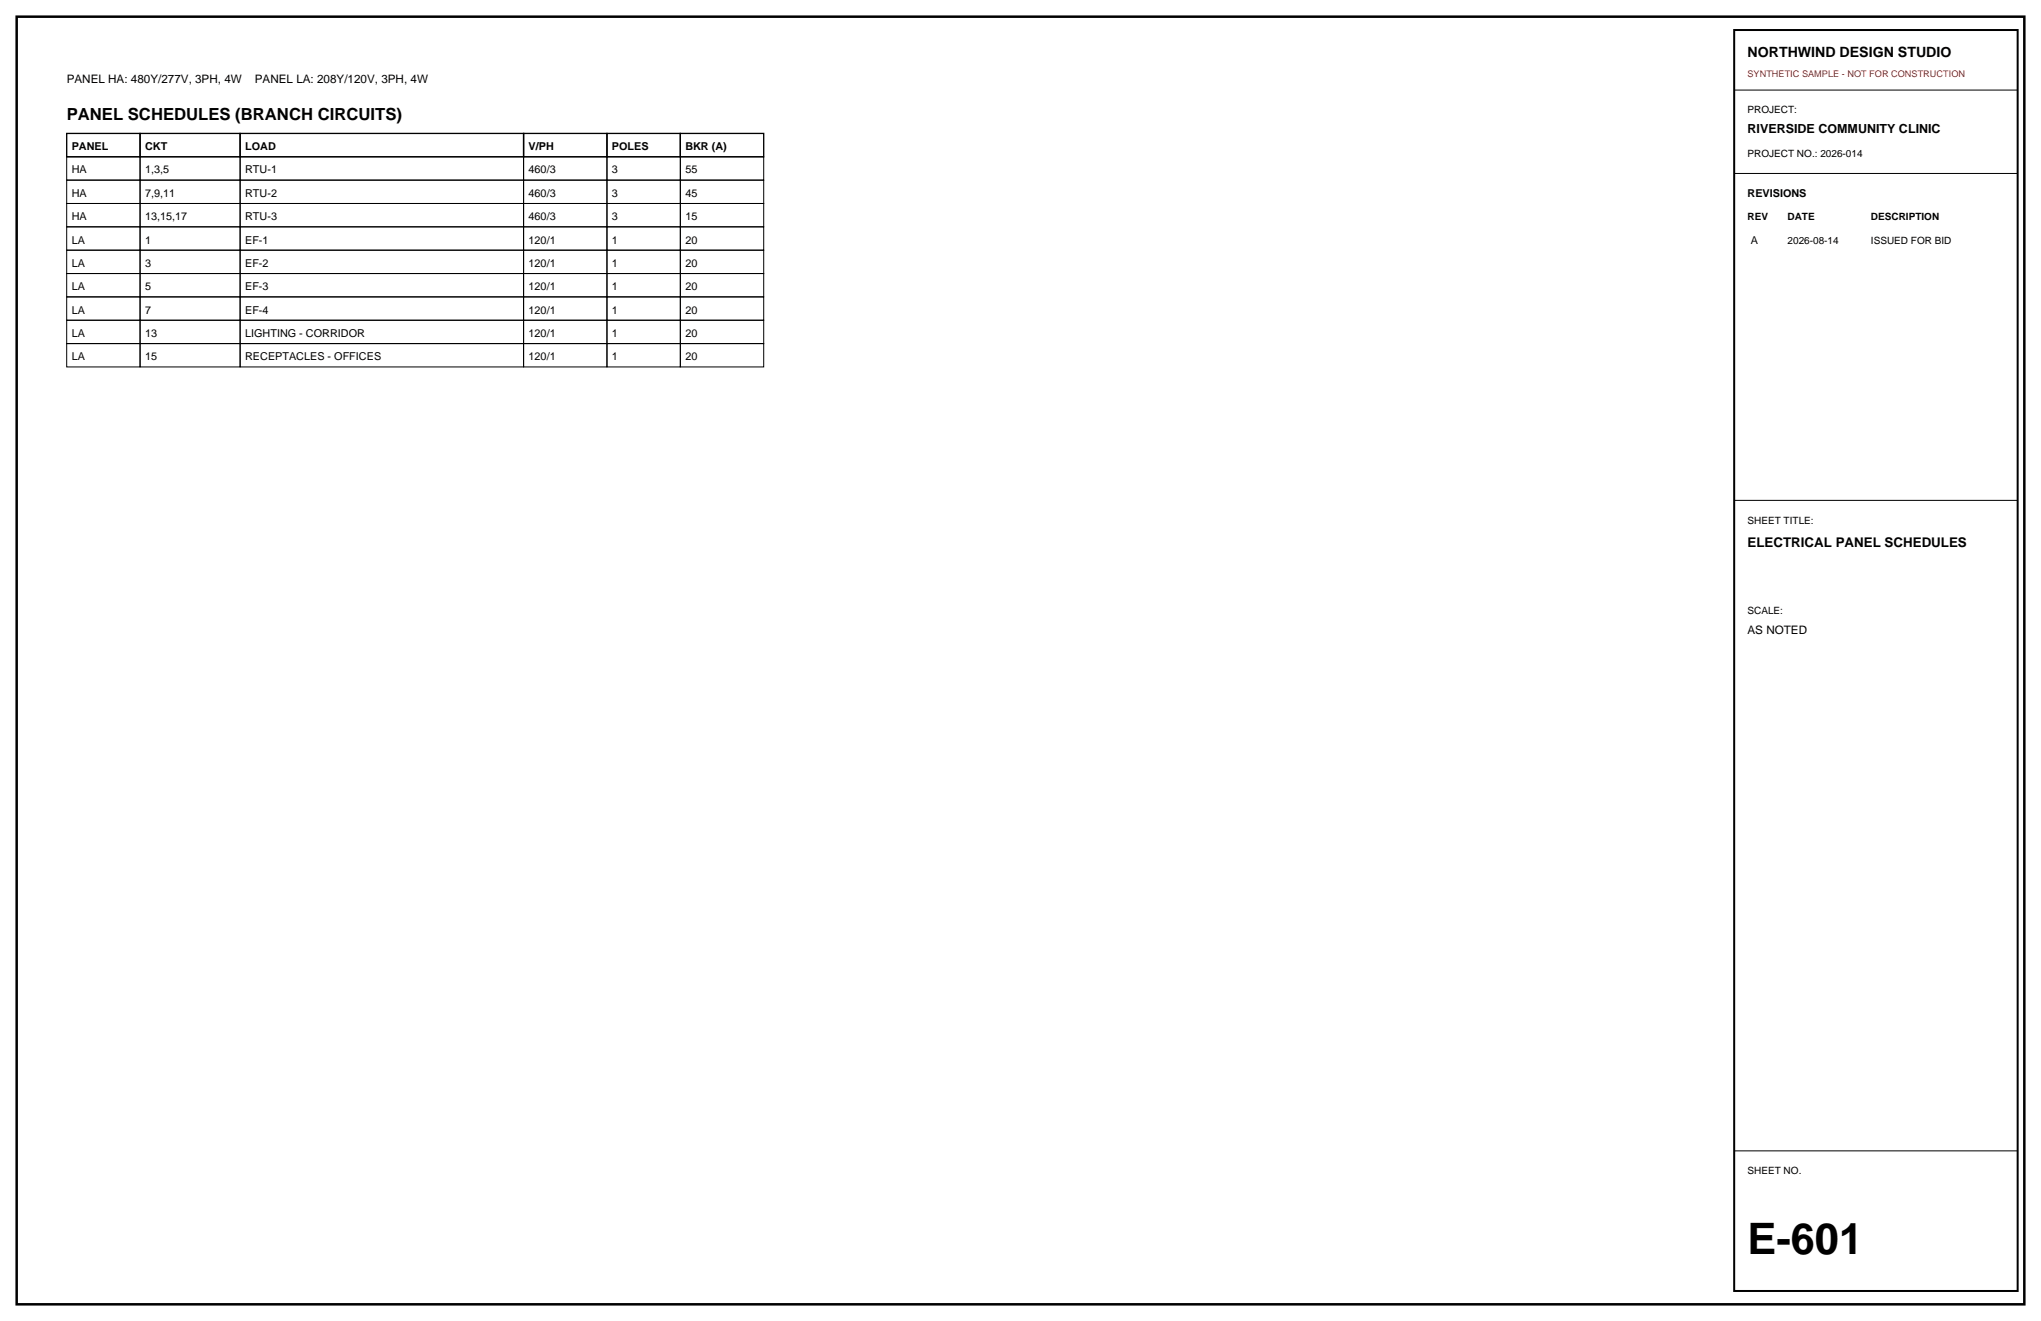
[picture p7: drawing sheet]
<svg xmlns="http://www.w3.org/2000/svg" width="432mm" height="279mm" viewBox="0 0 432 279" stroke-linecap="round" stroke-linejoin="round" font-family="sans-serif">
<defs><g id="words">
<text font-size="9.2" x="369.7" y="265.3">E-601</text>
<text font-size="3.5" x="14.1" y="25.4">PANEL SCHEDULES (BRANCH CIRCUITS)</text>
<text font-size="3" x="369.7" y="12">NORTHWIND DESIGN STUDIO</text>
<text font-size="2.8" x="369.7" y="115.7">ELECTRICAL PANEL SCHEDULES</text>
<text font-size="2.6" x="369.7" y="28.2">RIVERSIDE COMMUNITY CLINIC</text>
<g font-size="2.5">
<text x="14.1" y="17.6">PANEL HA: 480Y/277V, 3PH, 4W</text>
<text x="53.9" y="17.6">PANEL LA: 208Y/120V, 3PH, 4W</text>
<text x="369.7" y="134.1">AS NOTED</text>
</g>
<g font-size="2.3">
<text x="15.2" y="31.8">PANEL</text>
<text x="30.7" y="31.8">CKT</text>
<text x="51.9" y="31.8">LOAD</text>
<text x="111.8" y="31.8">V/PH</text>
<text x="129.5" y="31.8">POLES</text>
<text x="145" y="31.8">BKR (A)</text>
<text x="15.2" y="36.7">HA</text>
<text x="15.2" y="41.6">HA</text>
<text x="30.7" y="36.7">1,3,5</text>
<text x="30.7" y="41.6">7,9,11</text>
<text x="51.9" y="36.7">RTU-1</text>
<text x="51.9" y="41.6">RTU-2</text>
<text x="111.8" y="36.7">460/3</text>
<text x="111.8" y="41.6">460/3</text>
<text x="129.5" y="36.7">3</text>
<text x="129.5" y="41.6">3</text>
<text x="145" y="36.7">55</text>
<text x="145" y="41.6">45</text>
<text x="369.7" y="41.6">REVISIONS</text>
<text x="15.2" y="46.6">HA</text>
<text x="30.7" y="46.6">13,15,17</text>
<text x="51.9" y="46.6">RTU-3</text>
<text x="111.8" y="46.6">460/3</text>
<text x="129.5" y="46.6">3</text>
<text x="145" y="46.6">15</text>
<text x="15.2" y="51.5">LA</text>
<text x="30.7" y="51.5">1</text>
<text x="51.9" y="51.5">EF-1</text>
<text x="111.8" y="51.5">120/1</text>
<text x="129.5" y="51.5">1</text>
<text x="145" y="51.5">20</text>
<text x="370.4" y="51.5">A</text>
<text x="15.2" y="56.4">LA</text>
<text x="30.7" y="56.4">3</text>
<text x="51.9" y="56.4">EF-2</text>
<text x="111.8" y="56.4">120/1</text>
<text x="129.5" y="56.4">1</text>
<text x="145" y="56.4">20</text>
<text x="15.2" y="61.4">LA</text>
<text x="30.7" y="61.4">5</text>
<text x="51.9" y="61.4">EF-3</text>
<text x="111.8" y="61.4">120/1</text>
<text x="129.5" y="61.4">1</text>
<text x="145" y="61.4">20</text>
<text x="15.2" y="66.3">LA</text>
<text x="15.2" y="71.3">LA</text>
<text x="30.7" y="66.3">7</text>
<text x="30.7" y="71.3">13</text>
<text x="51.9" y="66.3">EF-4</text>
<text x="51.9" y="71.3">LIGHTING - CORRIDOR</text>
<text x="111.8" y="66.3">120/1</text>
<text x="111.8" y="71.3">120/1</text>
<text x="129.5" y="66.3">1</text>
<text x="129.5" y="71.3">1</text>
<text x="145" y="66.3">20</text>
<text x="145" y="71.3">20</text>
<text x="15.2" y="76.2">LA</text>
<text x="30.7" y="76.2">15</text>
<text x="51.9" y="76.2">RECEPTACLES - OFFICES</text>
<text x="111.8" y="76.2">120/1</text>
<text x="129.5" y="76.2">1</text>
<text x="145" y="76.2">20</text>
</g>
<g font-size="2.1">
<text x="369.7" y="24">PROJECT:</text>
<text x="369.7" y="33.2">PROJECT NO.: 2026-014</text>
<text x="369.7" y="46.6">REV</text>
<text x="378.2" y="46.6">DATE</text>
<text x="395.8" y="46.6">DESCRIPTION</text>
<text x="378.2" y="51.5">2026-08-14</text>
<text x="395.8" y="51.5">ISSUED FOR BID</text>
<text x="369.7" y="110.8">SHEET TITLE:</text>
<text x="369.7" y="129.8">SCALE:</text>
<text x="369.7" y="248.4">SHEET NO.</text>
</g>
<text font-size="1.9" fill="#d90d0d" x="369.7" y="16.2">SYNTHETIC SAMPLE - NOT FOR CONSTRUCTION</text>
</g></defs>
<path d="M3.5 3.5h424.8v272.4h-424.8z" fill="none" stroke="#000" stroke-width=".53"/>
<path d="M14.1 28.2h15.5v5h-15.5zM29.6 28.2h21.2v5h-21.2zM50.8 28.2h60v5h-60zM110.8 28.2h17.6v5h-17.6zM128.4 28.2h15.5v5h-15.5zM143.9 28.2h17.7v5h-17.7z" fill="none" stroke="#000" stroke-width=".28"/>
<g fill="none" stroke="#000" stroke-width=".21">
<path d="M366.9 19.1h60zM14.1 33.2h15.5v4.9h-15.5zM14.1 38.1h15.5v4.9h-15.5zM29.6 33.2h21.2v4.9h-21.2zM29.6 38.1h21.2v4.9h-21.2zM50.8 33.2h60v4.9h-60zM50.8 38.1h60v4.9h-60zM110.8 33.2h17.6v4.9h-17.6zM110.8 38.1h17.6v4.9h-17.6zM128.4 33.2h15.5v4.9h-15.5zM128.4 38.1h15.5v4.9h-15.5zM143.9 33.2h17.7v4.9h-17.7z"/>
<path d="M143.9 38.1h17.7v4.9h-17.7zM366.9 36.7h60zM14.1 43h15.5v5h-15.5zM14.1 48h15.5v4.9h-15.5zM14.1 52.9h15.5v5h-15.5zM14.1 57.9h15.5v4.9h-15.5zM29.6 43h21.2v5h-21.2zM29.6 48h21.2v4.9h-21.2zM29.6 52.9h21.2v5h-21.2zM29.6 57.9h21.2v4.9h-21.2zM50.8 43h60v5h-60zM50.8 48h60v4.9h-60z"/>
<path d="M50.8 52.9h60v5h-60zM50.8 57.9h60v4.9h-60zM110.8 43h17.6v5h-17.6zM110.8 48h17.6v4.9h-17.6zM110.8 52.9h17.6v5h-17.6zM110.8 57.9h17.6v4.9h-17.6zM128.4 43h15.5v5h-15.5zM128.4 48h15.5v4.9h-15.5zM128.4 52.9h15.5v5h-15.5zM128.4 57.9h15.5v4.9h-15.5zM143.9 43h17.7v5h-17.7zM143.9 48h17.7v4.9h-17.7z"/>
<path d="M143.9 52.9h17.7v5h-17.7zM143.9 57.9h17.7v4.9h-17.7zM14.1 62.8h15.5v4.9h-15.5zM14.1 67.7h15.5v5h-15.5zM14.1 72.7h15.5v4.9h-15.5zM29.6 62.8h21.2v4.9h-21.2zM29.6 67.7h21.2v5h-21.2zM29.6 72.7h21.2v4.9h-21.2zM50.8 62.8h60v4.9h-60zM50.8 67.7h60v5h-60zM50.8 72.7h60v4.9h-60zM110.8 62.8h17.6v4.9h-17.6z"/>
<path d="M110.8 67.7h17.6v5h-17.6zM110.8 72.7h17.6v4.9h-17.6zM128.4 62.8h15.5v4.9h-15.5zM128.4 67.7h15.5v5h-15.5zM128.4 72.7h15.5v4.9h-15.5zM143.9 62.8h17.7v4.9h-17.7zM143.9 67.7h17.7v5h-17.7zM143.9 72.7h17.7v4.9h-17.7zM366.9 105.8h60zM366.9 243.4h60z"/>
</g>
<path d="M366.9 6.4h60v266.6h-60z" fill="none" stroke="#000" stroke-width=".42"/>
<use href="#words"/>
</svg>
